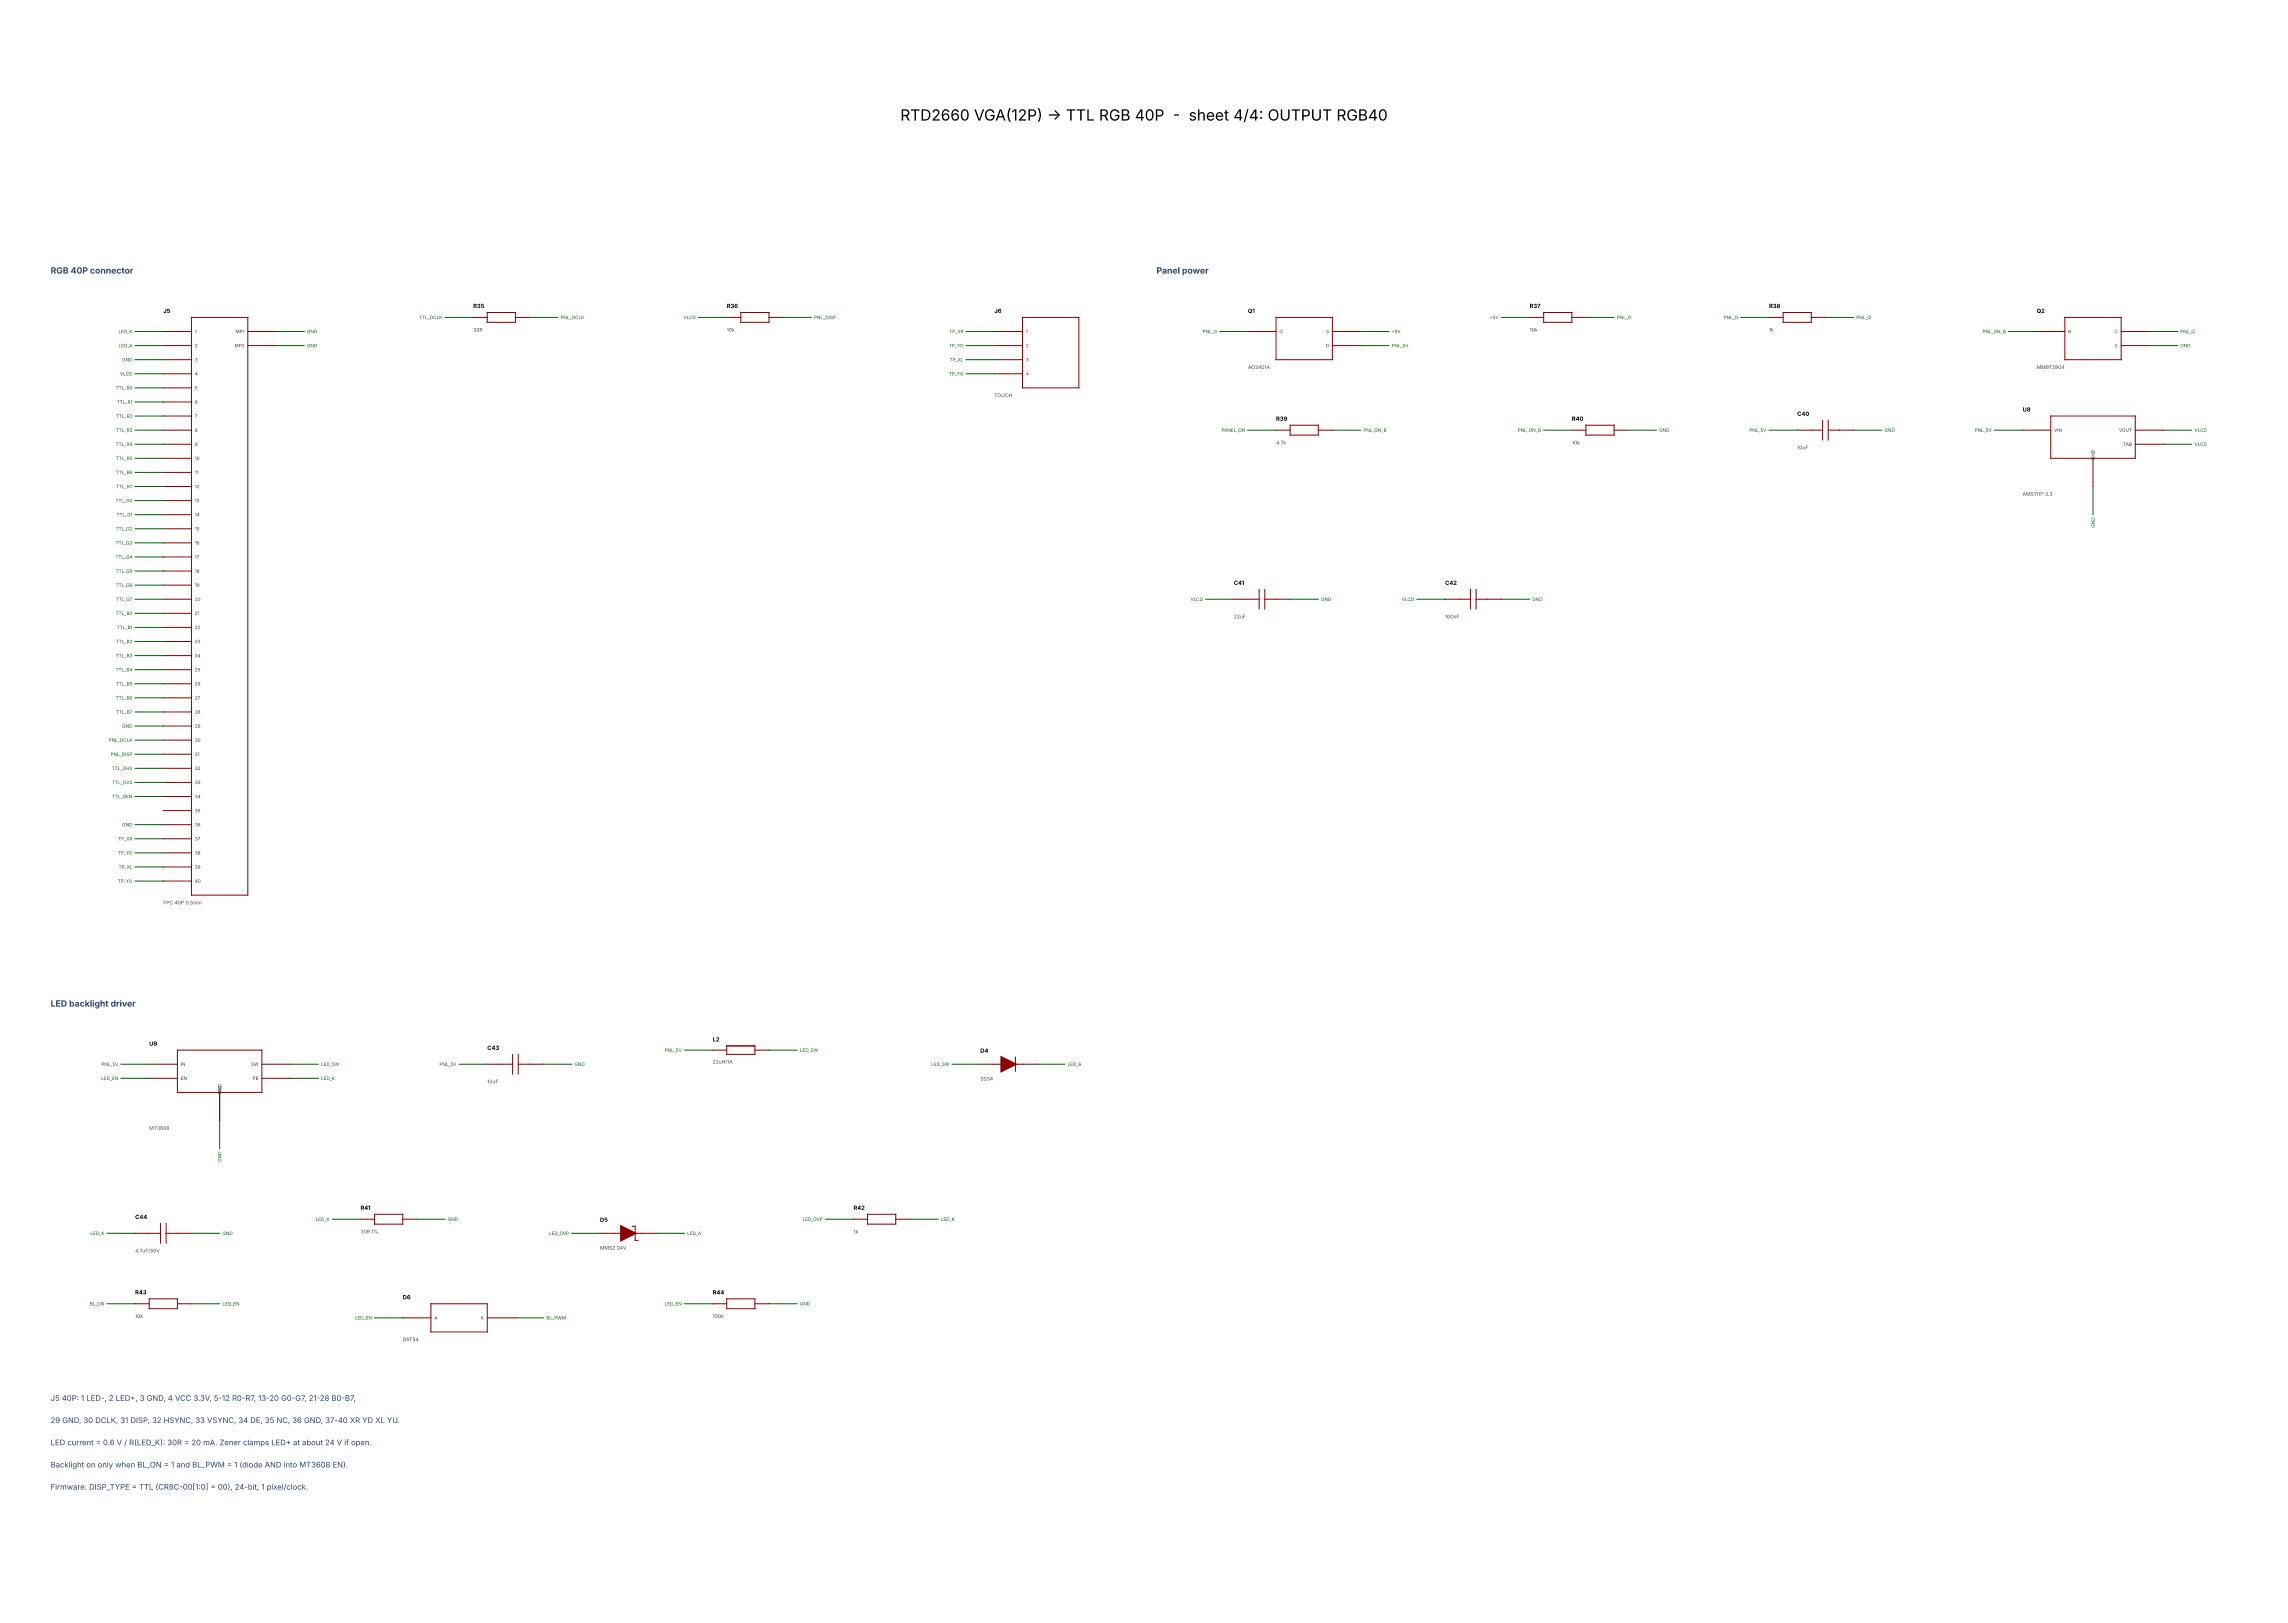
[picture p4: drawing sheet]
<svg xmlns="http://www.w3.org/2000/svg" width="419mm" height="297mm" viewBox="0 0 419 297" stroke-linecap="round" stroke-linejoin="round" font-family="sans-serif">
<defs><g id="words">
<g font-size="2.8">
<text x="164.9" y="22.1">RTD2660 VGA(12P) - TTL RGB 40P - sheet 4/4: OUTPUT RGB40</text>
<text x="191.8" y="22.1">&gt;</text>
</g>
<g font-size="1.6" fill="#1f3f7f">
<text x="9.3" y="50.1">RGB 40P connector</text>
<text x="211.8" y="50.1">Panel power</text>
<text x="9.3" y="184.3">LED backlight driver</text>
</g>
<g font-size="1.4" fill="#1f3f7f">
<text x="9.3" y="256.5">J5 40P: 1 LED-, 2 LED+, 3 GND, 4 VCC 3.3V, 5-12 R0-R7, 13-20 G0-G7, 21-28 B0-B7,</text>
<text x="9.3" y="260.6">29 GND, 30 DCLK, 31 DISP, 32 HSYNC, 33 VSYNC, 34 DE, 35 NC, 36 GND, 37-40 XR YD XL YU.</text>
<text x="9.3" y="264.6">LED current = 0.6 V / R(LED_K): 30R = 20 mA. Zener clamps LED+ at about 24 V if open.</text>
<text x="9.3" y="268.7">Backlight on only when BL_ON = 1 and BL_PWM = 1 (diode AND into MT3608 EN).</text>
<text x="9.3" y="272.8">Firmware: DISP_TYPE = TTL (CR8C-00[1:0] = 00), 24-bit, 1 pixel/clock.</text>
</g>
<g font-size="1.1">
<text x="29.9" y="57.3">J5</text>
<text x="86.7" y="56.4">R35</text>
<text x="133.1" y="56.4">R36</text>
<text x="182.1" y="57.3">J6</text>
<text x="228.6" y="57.3">Q1</text>
<text x="280.2" y="56.4">R37</text>
<text x="324" y="56.4">R38</text>
<text x="373.1" y="57.3">Q2</text>
<text x="233.7" y="77">R39</text>
<text x="287.9" y="77">R40</text>
<text x="329.2" y="76.1">C40</text>
<text x="370.5" y="75.4">U8</text>
<text x="226" y="107.1">C41</text>
<text x="264.7" y="107.1">C42</text>
<text x="27.3" y="191.5">U9</text>
<text x="130.5" y="190.7">L2</text>
<text x="89.3" y="192.2">C43</text>
<text x="179.6" y="192.8">D4</text>
<text x="66" y="221.5">R41</text>
<text x="156.3" y="221.5">R42</text>
<text x="24.8" y="223.2">C44</text>
<text x="109.9" y="223.7">D5</text>
<text x="24.8" y="237">R43</text>
<text x="73.8" y="237.9">D6</text>
<text x="130.5" y="237">R44</text>
</g>
<g font-size=".9" fill="#444">
<text x="86.7" y="60.7">33R</text>
<text x="133.1" y="60.7">10k</text>
<text x="280.2" y="60.7">10k</text>
<text x="324" y="60.7">1k</text>
<text x="228.6" y="67.6">AO3401A</text>
<text x="373.1" y="67.6">MMBT3904</text>
<text x="182.1" y="72.7">TOUCH</text>
<text x="233.7" y="81.4">4.7k</text>
<text x="287.9" y="81.4">10k</text>
<text x="329.2" y="82.3">10uF</text>
<text x="370.5" y="90.8">AMS1117-3.3</text>
<text x="226" y="113.2">22uF</text>
<text x="264.7" y="113.2">100nF</text>
<text x="29.9" y="165.6">FPC 40P 0.5mm</text>
<text x="130.5" y="194.8">22uH/1A</text>
<text x="179.6" y="197.9">SS34</text>
<text x="89.3" y="198.4">10uF</text>
<text x="27.3" y="206.9">MT3608</text>
<text x="66" y="225.9">30R 1%</text>
<text x="156.3" y="225.9">1k</text>
<text x="24.8" y="229.3">4.7uF/50V</text>
<text x="109.9" y="228.8">MMSZ 24V</text>
<text x="24.8" y="241.3">10k</text>
<text x="73.8" y="245.6">BAT54</text>
<text x="130.5" y="241.3">100k</text>
</g>
<g font-size=".8" fill="#006400">
<text x="76.7" y="58.4">TTL_DCLK</text>
<text x="102.7" y="58.4">PNL_DCLK</text>
<text x="125.2" y="58.4">VLCD</text>
<text x="149.1" y="58.4">PNL_DISP</text>
<text x="272.9" y="58.4">+5V</text>
<text x="296.2" y="58.4">PNL_G</text>
<text x="315.7" y="58.4">PNL_G</text>
<text x="340" y="58.4">PNL_Q</text>
<text x="21.7" y="61">LED_K</text>
<text x="21.7" y="63.6">LED_A</text>
<text x="56.2" y="61">GND</text>
<text x="56.2" y="63.6">GND</text>
<text x="173.8" y="63.6">TP_YD</text>
<text x="173.9" y="61">TP_XR</text>
<text x="220.3" y="61">PNL_G</text>
<text x="254.9" y="61">+5V</text>
<text x="254.9" y="63.6">PNL_5V</text>
<text x="363.1" y="61">PNL_ON_B</text>
<text x="399.4" y="61">PNL_Q</text>
<text x="399.4" y="63.6">GND</text>
<text x="21.2" y="71.3">TTL_R0</text>
<text x="22" y="68.7">VLCD</text>
<text x="22.4" y="66.2">GND</text>
<text x="173.8" y="68.7">TP_YU</text>
<text x="173.9" y="66.2">TP_XL</text>
<text x="21.2" y="76.5">TTL_R2</text>
<text x="21.4" y="73.9">TTL_R1</text>
<text x="21.2" y="81.6">TTL_R4</text>
<text x="21.2" y="79.1">TTL_R3</text>
<text x="223.8" y="79.1">PANEL_ON</text>
<text x="249.7" y="79.1">PNL_ON_B</text>
<text x="278" y="79.1">PNL_ON_B</text>
<text x="303.9" y="79.1">GND</text>
<text x="320.4" y="79.1">PNL_5V</text>
<text x="345.2" y="79.1">GND</text>
<text x="361.7" y="79.1">PNL_5V</text>
<text x="402" y="79.1">VLCD</text>
<text x="402" y="81.6">VLCD</text>
<text x="21.2" y="86.8">TTL_R6</text>
<text x="21.2" y="84.2">TTL_R5</text>
<text x="21.2" y="89.4">TTL_R7</text>
<text x="21.2" y="92">TTL_G0</text>
<text x="21.3" y="94.6">TTL_G1</text>
<text x="21.2" y="99.7">TTL_G3</text>
<text x="21.2" y="97.1">TTL_G2</text>
<text x="383.7" y="96.6" transform="rotate(-90 383.7 96.6)">GND</text>
<text x="21.1" y="102.3">TTL_G4</text>
<text x="21.2" y="107.5">TTL_G6</text>
<text x="21.2" y="104.9">TTL_G5</text>
<text x="21.2" y="112.6">TTL_B0</text>
<text x="21.2" y="110">TTL_G7</text>
<text x="218.1" y="110">VLCD</text>
<text x="242" y="110">GND</text>
<text x="256.8" y="110">VLCD</text>
<text x="280.7" y="110">GND</text>
<text x="21.2" y="117.8">TTL_B2</text>
<text x="21.4" y="115.2">TTL_B1</text>
<text x="21.2" y="122.9">TTL_B4</text>
<text x="21.2" y="120.4">TTL_B3</text>
<text x="21.2" y="125.5">TTL_B5</text>
<text x="21.2" y="128.1">TTL_B6</text>
<text x="21.2" y="130.7">TTL_B7</text>
<text x="19.9" y="135.8">PNL_DCLK</text>
<text x="22.4" y="133.3">GND</text>
<text x="20.3" y="138.4">PNL_DISP</text>
<text x="20.5" y="141">TTL_DHS</text>
<text x="20.6" y="143.6">TTL_DVS</text>
<text x="20.5" y="146.2">TTL_DEN</text>
<text x="21.7" y="153.9">TP_XR</text>
<text x="22.4" y="151.3">GND</text>
<text x="21.6" y="161.6">TP_YU</text>
<text x="21.6" y="156.5">TP_YD</text>
<text x="21.7" y="159.1">TP_XL</text>
<text x="18.5" y="197.8">LED_EN</text>
<text x="18.6" y="195.2">PNL_5V</text>
<text x="58.8" y="195.2">LED_SW</text>
<text x="58.8" y="197.8">LED_K</text>
<text x="80.5" y="195.2">PNL_5V</text>
<text x="105.2" y="195.2">GND</text>
<text x="121.8" y="192.6">PNL_5V</text>
<text x="146.5" y="192.6">LED_SW</text>
<text x="170.6" y="195.2">LED_SW</text>
<text x="195.5" y="195.2">LED_A</text>
<text x="40.5" y="212.7" transform="rotate(-90 40.5 212.7)">GND</text>
<text x="16.6" y="226.1">LED_A</text>
<text x="40.7" y="226.1">GND</text>
<text x="57.8" y="223.6">LED_K</text>
<text x="82" y="223.6">GND</text>
<text x="100.6" y="226.1">LED_OVP</text>
<text x="125.9" y="226.1">LED_A</text>
<text x="147" y="223.6">LED_OVP</text>
<text x="172.3" y="223.6">LED_K</text>
<text x="16.4" y="239">BL_ON</text>
<text x="40.7" y="239">LED_EN</text>
<text x="121.8" y="239">LED_EN</text>
<text x="146.5" y="239">GND</text>
<text x="65" y="241.6">LED_EN</text>
<text x="100.1" y="241.6">BL_PWM</text>
</g>
<g font-size=".8" fill="#333">
<text x="35.7" y="61">1</text>
<text x="35.7" y="63.6">2</text>
<text x="43" y="63.6">MP2</text>
<text x="43.1" y="61">MP1</text>
<text x="187.9" y="61">1</text>
<text x="187.9" y="63.6">2</text>
<text x="234.3" y="61">G</text>
<text x="242.8" y="63.6">D</text>
<text x="242.9" y="61">S</text>
<text x="378.8" y="61">B</text>
<text x="387.3" y="61">C</text>
<text x="387.4" y="63.6">E</text>
<text x="35.7" y="66.2">3</text>
<text x="35.7" y="68.7">4</text>
<text x="35.7" y="71.3">5</text>
<text x="187.9" y="66.2">3</text>
<text x="187.9" y="68.7">4</text>
<text x="35.7" y="73.9">6</text>
<text x="35.7" y="76.5">7</text>
<text x="35.7" y="79.1">8</text>
<text x="35.7" y="81.6">9</text>
<text x="376.3" y="79.1">VIN</text>
<text x="388.1" y="79.1">VOUT</text>
<text x="388.9" y="81.6">TAB</text>
<text x="35.7" y="84.2">10</text>
<text x="35.7" y="86.8">11</text>
<text x="35.7" y="89.4">12</text>
<text x="383.7" y="84.2" transform="rotate(-90 383.7 84.2)">GND</text>
<text x="35.7" y="92">13</text>
<text x="35.7" y="94.6">14</text>
<text x="35.7" y="97.1">15</text>
<text x="35.7" y="99.7">16</text>
<text x="35.7" y="102.3">17</text>
<text x="35.7" y="104.9">18</text>
<text x="35.7" y="107.5">19</text>
<text x="35.7" y="110">20</text>
<text x="35.7" y="112.6">21</text>
<text x="35.7" y="115.2">22</text>
<text x="35.7" y="117.8">23</text>
<text x="35.7" y="120.4">24</text>
<text x="35.7" y="122.9">25</text>
<text x="35.7" y="125.5">26</text>
<text x="35.7" y="128.1">27</text>
<text x="35.7" y="130.7">28</text>
<text x="35.7" y="133.3">29</text>
<text x="35.7" y="135.8">30</text>
<text x="35.7" y="138.4">31</text>
<text x="35.7" y="141">32</text>
<text x="35.7" y="143.6">33</text>
<text x="35.7" y="146.2">34</text>
<text x="35.7" y="148.7">35</text>
<text x="35.7" y="151.3">36</text>
<text x="35.7" y="153.9">37</text>
<text x="35.7" y="156.5">38</text>
<text x="35.7" y="159.1">39</text>
<text x="35.7" y="161.6">40</text>
<text x="33.1" y="195.2">IN</text>
<text x="33.1" y="197.8">EN</text>
<text x="46" y="195.2">SW</text>
<text x="46.3" y="197.8">FB</text>
<text x="40.5" y="200.4" transform="rotate(-90 40.5 200.4)">GND</text>
<text x="40.5" y="200" transform="rotate(-90 40.5 200)">NC</text>
<text x="79.5" y="241.6">A</text>
<text x="88.1" y="241.6">K</text>
</g>
</g></defs>
<g fill="#8b0000" stroke="#8b0000" stroke-width=".35">
<path d="M183.4 193.6l2.6 1.3-2.6 1.3z"/>
<path d="M113.8 224.5l2.5 1.3-2.5 1.3z"/>
</g>
<g fill="none" stroke="#8b0000" stroke-width=".18">
<path d="M35.1 58.1h10.3v105.8h-10.3zM86.7 58.1h2.6M89.3 57.2h5.1v1.8h-5.1zM94.4 58.1h2.6M133.1 58.1h2.6M135.7 57.2h5.2v1.8h-5.2zM140.9 58.1h2.5M187.3 58.1h10.3v12.9h-10.3zM233.7 58.1h10.4v7.8h-10.4zM280.2 58.1h2.6M282.8 57.2h5.1v1.8h-5.1zM287.9 58.1h2.6"/>
<path d="M324 58.1h2.6M326.6 57.2h5.2v1.8h-5.2zM331.8 58.1h2.6M378.2 58.1h10.3v7.8h-10.3zM29.9 60.7h5.2M29.9 63.3h5.2M29.9 65.9h5.2M29.9 68.4h5.2M29.9 71h5.2M29.9 73.6h5.2M29.9 76.2h5.2M29.9 78.8h5.2"/>
<path d="M45.4 60.7h5.2M45.4 63.3h5.2M182.1 60.7h5.2M182.1 63.3h5.2M182.1 65.9h5.2M182.1 68.4h5.2M228.6 60.7h5.1M233.7 78.8h2.6M236.3 77.9h5.2v1.8h-5.2zM241.5 78.8h2.6M244.1 60.7h5.1M244.1 63.3h5.1"/>
<path d="M287.9 78.8h2.6M290.5 77.9h5.2v1.8h-5.2zM295.7 78.8h2.5M329.2 78.8h4.6M333.8 77v3.6M334.9 78.8h4.6M334.9 77v3.6M370.5 78.8h5.1M373.1 60.7h5.1M375.6 76.2h15.5v7.7h-15.5zM388.5 60.7h5.2M388.5 63.3h5.2"/>
<path d="M391.1 78.8h5.2M29.9 81.3h5.2M29.9 83.9h5.2M29.9 86.5h5.2M29.9 89.1h5.2M29.9 91.7h5.2M29.9 94.2h5.2M29.9 96.8h5.2M29.9 99.4h5.2M383.4 83.9v5.2M391.1 81.3h5.2M29.9 102h5.2"/>
<path d="M29.9 104.6h5.2M29.9 107.1h5.2M29.9 109.7h5.2M29.9 112.3h5.2M29.9 114.9h5.2M29.9 117.5h5.2M226 109.7h4.6M230.6 107.9v3.6M231.7 109.7h4.6M231.7 107.9v3.6M264.7 109.7h4.6M269.3 107.9v3.6"/>
<path d="M270.4 109.7h4.6M270.4 107.9v3.6M29.9 120h5.2M29.9 122.6h5.2M29.9 125.2h5.2M29.9 127.8h5.2M29.9 130.4h5.2M29.9 132.9h5.2M29.9 135.5h5.2M29.9 138.1h5.2M29.9 140.7h5.2M29.9 143.3h5.2"/>
<path d="M29.9 145.8h5.2M29.9 148.4h5.2M29.9 151h5.2M29.9 153.6h5.2M29.9 156.2h5.2M29.9 158.7h5.2M29.9 161.3h5.2M27.3 194.9h5.2M27.3 197.4h5.2M32.5 192.3h15.5v7.7h-15.5zM48 194.9h5.1M48 197.4h5.1"/>
<path d="M89.3 194.9h4.6M93.9 193.1v3.6M94.9 194.9h4.7M94.9 193.1v3.6M130.5 192.3h2.6M133.1 191.5h5.2v1.6h-5.2zM138.3 192.3h2.6M179.6 194.9h3.8M186 194.9h3.9M186 193.6v2.6M40.2 200v5.2M24.8 225.8h4.6"/>
<path d="M24.8 238.7h2.5M27.3 237.8h5.2v1.8h-5.2zM29.4 224v3.6M30.4 225.8h4.7M30.4 224v3.6M32.5 238.7h2.6M66 223.2h2.6M68.6 222.3h5.2v1.8h-5.2zM73.8 223.2h2.6M78.9 238.7h10.4v5.2h-10.4zM109.9 225.8h3.9M115.8 224.5h.5v2.6h.6"/>
<path d="M116.3 225.8h3.9M130.5 238.7h2.6M133.1 237.8h5.2v1.8h-5.2zM138.3 238.7h2.6M156.3 223.2h2.6M158.9 222.3h5.2v1.8h-5.2zM164.1 223.2h2.6M73.8 241.3h5.1M89.3 241.3h5.1"/>
</g>
<g fill="none" stroke="#006400" stroke-width=".18">
<path d="M81.5 58.1h5.2M97 58.1h5.2M128 58.1h5.1M143.4 58.1h5.2M275 58.1h5.2M290.5 58.1h5.2M318.9 58.1h5.1M334.4 58.1h5.1M24.8 60.7h5.1M24.8 63.3h5.1M24.8 65.9h5.1M24.8 68.4h5.1"/>
<path d="M24.8 71h5.1M24.8 73.6h5.1M24.8 76.2h5.1M24.8 78.8h5.1M50.6 60.7h5.1M50.6 63.3h5.1M177 60.7h5.1M177 63.3h5.1M177 65.9h5.1M177 68.4h5.1M223.4 60.7h5.2M228.6 78.8h5.1"/>
<path d="M244.1 78.8h5.1M249.2 60.7h5.2M249.2 63.3h5.2M282.8 78.8h5.1M298.2 78.8h5.2M324 78.8h5.2M339.5 78.8h5.2M365.3 78.8h5.2M367.9 60.7h5.2M393.7 60.7h5.2M393.7 63.3h5.2M396.3 78.8h5.1"/>
<path d="M24.8 81.3h5.1M24.8 83.9h5.1M24.8 86.5h5.1M24.8 89.1h5.1M24.8 91.7h5.1M24.8 94.2h5.1M24.8 96.8h5.1M24.8 99.4h5.1M383.4 89.1v5.1M396.3 81.3h5.1M24.8 102h5.1M24.8 104.6h5.1"/>
<path d="M24.8 107.1h5.1M24.8 109.7h5.1M24.8 112.3h5.1M24.8 114.9h5.1M24.8 117.5h5.1M220.8 109.7h5.2M236.3 109.7h5.2M259.5 109.7h5.2M275 109.7h5.2M24.8 120h5.1M24.8 122.6h5.1M24.8 125.2h5.1"/>
<path d="M24.8 127.8h5.1M24.8 130.4h5.1M24.8 132.9h5.1M24.8 135.5h5.1M24.8 138.1h5.1M24.8 140.7h5.1M24.8 143.3h5.1M24.8 145.8h5.1M24.8 151h5.1M24.8 153.6h5.1M24.8 156.2h5.1M24.8 158.7h5.1"/>
<path d="M24.8 161.3h5.1M22.2 194.9h5.1M22.2 197.4h5.1M53.1 194.9h5.2M53.1 197.4h5.2M84.1 194.9h5.2M99.6 194.9h5.1M125.4 192.3h5.1M140.9 192.3h5.1M174.4 194.9h5.2M189.9 194.9h5.1M40.2 205.2v5.1"/>
<path d="M19.6 225.8h5.2M19.6 238.7h5.2M35.1 225.8h5.1M35.1 238.7h5.1M60.9 223.2h5.1M76.4 223.2h5.1M104.7 225.8h5.2M120.2 225.8h5.2M125.4 238.7h5.1M140.9 238.7h5.1M151.2 223.2h5.1M166.7 223.2h5.1"/>
<path d="M68.6 241.3h5.2M94.4 241.3h5.2"/>
</g>
<use href="#words"/>
</svg>
